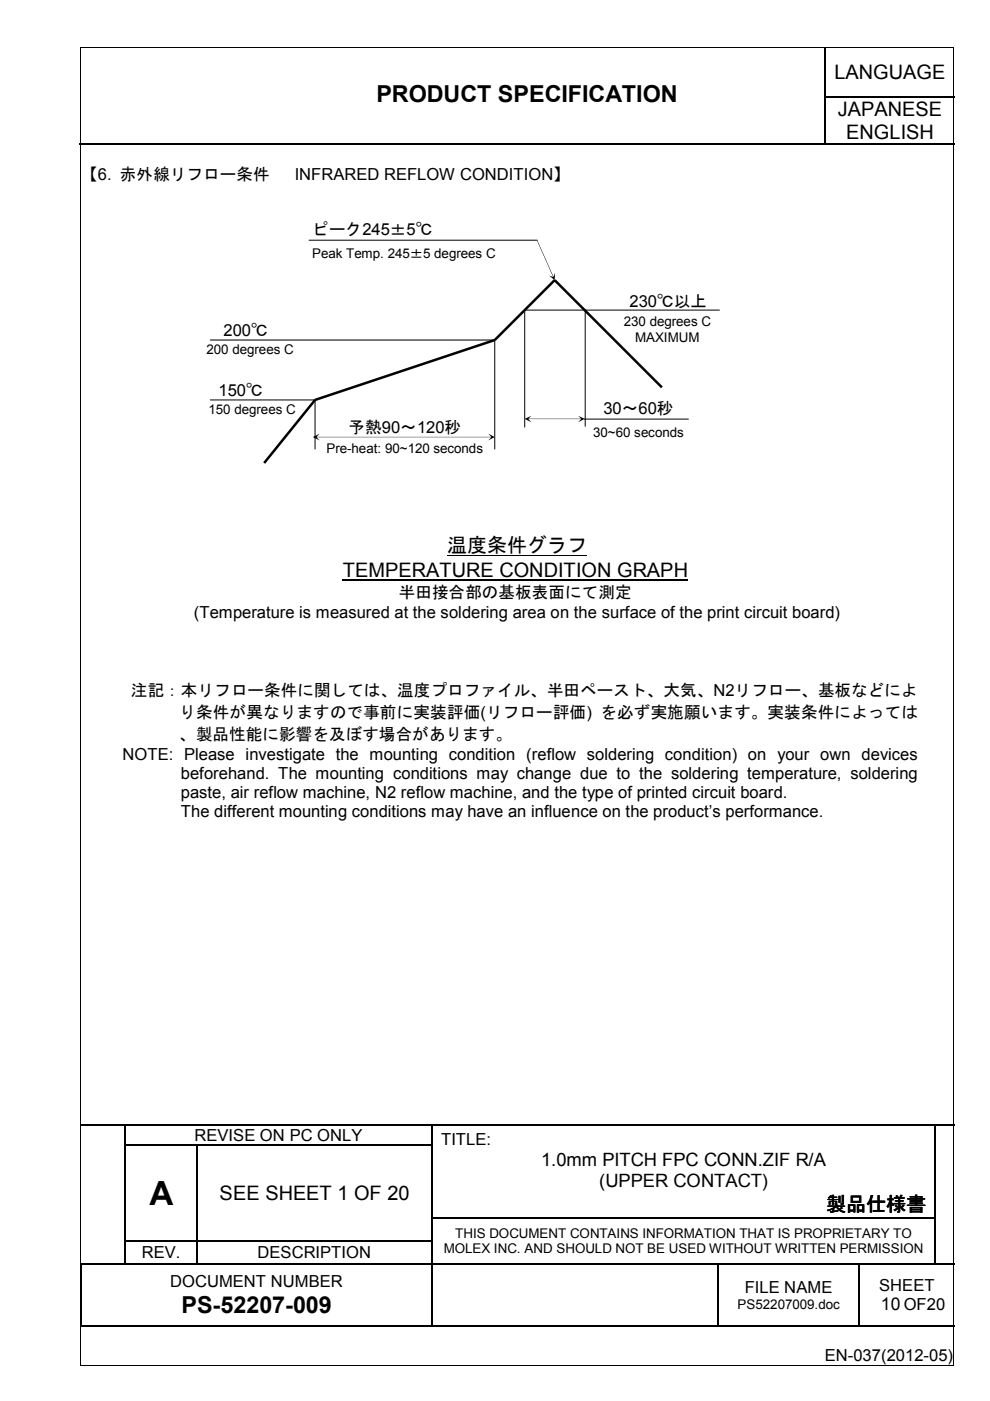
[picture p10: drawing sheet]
<svg xmlns="http://www.w3.org/2000/svg" width="210mm" height="297mm" viewBox="0 0 210 297" stroke-linecap="round" stroke-linejoin="round" font-family="sans-serif">
<defs><g id="words">
<text font-size="7.1" x="31.7" y="255.5">A</text>
<g font-size="5">
<text x="79.8" y="21.6">PRODUCT SPECIFICATION</text>
<text x="38.5" y="278.3">PS-52207-009</text>
</g>
<g font-size="4.2">
<text x="176.9" y="16.8">LANGUAGE</text>
<text x="177.6" y="24.6">JAPANESE</text>
<text x="179.4" y="29.4">ENGLISH</text>
<text x="94.8" y="117.1">温度条件グラフ</text>
<text x="72.7" y="122.3">TEMPERATURE CONDITION GRAPH</text>
<text x="46.6" y="254.5">SEE SHEET 1 OF 20</text>
<text x="175.2" y="256.8">製品仕様書</text>
</g>
<g font-size="3.9">
<text x="114.7" y="247.2">1.0mm PITCH FPC CONN.ZIF R/A</text>
<text x="127" y="251.7">(UPPER CONTACT)</text>
</g>
<text font-size="3.7" x="186.8" y="277.8">10 OF20</text>
<g font-size="3.5">
<text x="17.2" y="38.1">【6. 赤外線リフロー条件</text>
<text x="62.5" y="38.1">INFRARED REFLOW CONDITION】</text>
<text x="66.2" y="49.9">ピーク245±5℃</text>
<text x="133.5" y="65.1">230℃以上</text>
<text x="47.4" y="71.3">200℃</text>
<text x="46.4" y="84">150℃</text>
<text x="127.9" y="87.8">30～60秒</text>
<text x="73.9" y="91.7">予熱90～120秒</text>
<text x="41.1" y="131.1">(Temperature is measured at the soldering area on the surface of the print circuit board)</text>
<text x="84.5" y="126.8">半田接合部の基板表面にて測定</text>
<text x="27.8" y="147.6">注記：本リフロー条件に関しては、温度プロファイル、半田ペースト、大気、N2リフロー、基板などによ</text>
<text x="38" y="152.2">り条件が異なりますので事前に実装評価(リフロー評価) を必ず実施願います。実装条件によっては</text>
<text x="26" y="161.1">NOTE: Please investigate the mounting condition (reflow soldering condition) on your own devices</text>
<text x="38" y="156.8">、製品性能に影響を及ぼす場合があります。</text>
<text x="38.4" y="165.1">beforehand. The mounting conditions may change due to the soldering temperature, soldering</text>
<text x="38.4" y="169.2">paste, air reflow machine, N2 reflow machine, and the type of printed circuit board.</text>
<text x="38.4" y="173.3">The different mounting conditions may have an influence on the product’s performance.</text>
<text x="41.2" y="241.9">REVISE ON PC ONLY</text>
<text x="93.5" y="242.8">TITLE:</text>
<text x="30.1" y="266.7">REV.</text>
<text x="54.6" y="266.7">DESCRIPTION</text>
<text x="36.1" y="272.9">DOCUMENT NUMBER</text>
<text x="157.9" y="274.2">FILE NAME</text>
<text x="186.4" y="273.6">SHEET</text>
<text x="174.9" y="288.6">EN-037(2012-05)</text>
</g>
<g font-size="2.8">
<text x="66.2" y="54.8">Peak Temp. 245±5 degrees C</text>
<text x="132.2" y="69.2">230 degrees C</text>
<text x="43.8" y="75.1">200 degrees C</text>
<text x="134.7" y="72.4">MAXIMUM</text>
<text x="44.2" y="87.8">150 degrees C</text>
<text x="125.8" y="92.7">30~60 seconds</text>
<text x="69.2" y="96.1">Pre-heat: 90~120 seconds</text>
<text x="96.5" y="262.4">THIS DOCUMENT CONTAINS INFORMATION THAT IS PROPRIETARY TO</text>
<text x="94.1" y="265.7">MOLEX INC. AND SHOULD NOT BE USED WITHOUT WRITTEN PERMISSION</text>
<text x="156.4" y="277.5">PS52207009.doc</text>
</g>
</g></defs>
<g fill="none" stroke="#000" stroke-width=".25">
<path d="M174.9 10.2v10.2M16.8 30.4h158M174.9 20.6v9.7M175 20.5h27.5M175 30.4h27.5M17.2 238.5h9.3M26.6 238.7v4M26.7 238.5h64.8M91.6 238.7v4M91.7 238.5h106.4M198.2 238.7v4M198.3 238.5h4.1"/>
<path d="M26.6 243v4.8M26.6 248.1v4.9M26.6 253.2v4.9M26.6 258.4v4.6M26.7 242.9h15M41.8 243v4.8M41.8 248.1v4.9M41.8 253.2v4.9M41.8 258.4v4.6M42 242.9h49.5M91.6 243v4.8M91.6 248.1v4.9"/>
<path d="M91.6 253.2v4.9M91.6 258.4v4.6M91.7 258.3h106.4M198.2 243v4.8M198.2 248.1v4.9M198.2 253.2v4.9M198.2 258.4v4.6M17.2 268.1v13M17.6 267.9h8.9M26.6 263.2v4.6M26.7 263.1h15M26.7 267.9h15"/>
<path d="M41.8 263.2v4.6M42 263.1h49.5M42 267.9h49.5M91.6 263.2v4.6M91.6 268.1v13M91.7 267.9h60.4M152.2 268.1v13M152.4 267.9h29.7M182.2 268.1v13M182.3 267.9h15.8M198.2 263.2v4.6M198.3 267.9h4.1"/>
<path d="M17.3 281.2h74.2M91.7 281.2h60.4M152.4 281.2h29.7M182.3 281.2h20.1"/>
</g>
<g fill="#000">
<path d="M174.8 20.4h.2v.2h-.2zM174.8 30.3h.2v.3h-.2zM26.5 238.4h.2v.3h-.2zM91.5 238.4h.2v.3h-.2zM198.1 238.4h.2v.3h-.2zM26.5 242.7h.2v.3h-.2zM26.5 247.8h.2v.3h-.2zM26.5 253h.2v.2h-.2zM26.5 258.1h.2v.3h-.2zM41.7 242.7h.3v.3h-.3zM41.7 247.8h.3v.3h-.3zM41.7 253h.3v.2h-.3z"/>
<path d="M41.7 258.1h.3v.3h-.3zM91.5 242.7h.2v.3h-.2zM91.5 247.8h.2v.3h-.2zM91.5 253h.2v.2h-.2zM91.5 258.1h.2v.3h-.2zM198.1 242.7h.2v.3h-.2zM198.1 247.8h.2v.3h-.2zM198.1 253h.2v.2h-.2zM198.1 258.1h.2v.3h-.2zM17.1 267.8h.2v.3h-.2zM17.3 267.8h.3v.3h-.3zM26.5 263h.2v.2h-.2z"/>
<path d="M26.5 267.8h.2v.3h-.2zM41.7 263h.3v.2h-.3zM41.7 267.8h.3v.3h-.3zM91.5 263h.2v.2h-.2zM91.5 267.8h.2v.3h-.2zM152.1 267.8h.3v.3h-.3zM182.1 267.8h.2v.3h-.2zM198.1 263h.2v.2h-.2zM198.1 267.8h.2v.3h-.2zM17.1 281.1h.2v.2h-.2zM91.5 281.1h.2v.2h-.2zM152.1 281.1h.3v.2h-.3z"/>
<path d="M182.1 281.1h.2v.2h-.2z"/>
</g>
<g fill="#fff">
<path d="M17.2 10.2l.2 .2z" fill-rule="evenodd"/>
<path d="M55.6 15.8h112.4v9.7h-112.4z" fill-rule="evenodd"/>
</g>
<path d="M17.1 10.2v279.2M17.2 10.1h184.9M202.2 10.2v279.2M65.5 50.9h48.4M44.6 72.1h60.3v23.1M124.1 65.6v24.8M152.5 65.7h-41.2v24.9M44.6 84.8h22.2v10.4M123.9 88.9h22.1M94.8 117.8h29.7M17.2 289.5h184.9" fill="none" stroke="#000" stroke-width=".21"/>
<path d="M72.7 123h73.1" fill="none" stroke="#000" stroke-width=".3"/>
<path d="M140.3 82.1l-22.7-22.7-12.7 12.7-38.1 12.7-10.8 13.4" fill="none" stroke="#000" stroke-width=".53"/>
<g fill="#000">
<path d="M17 10h.2v.2h-.2zM202.1 10h.2v.2h-.2zM17 289.4h.2v.2h-.2zM202.1 289.4h.2v.2h-.2z"/>
<path d="M113.8 50.9l3.5 7.9zM116.4 58.4l.9 .4 .4-1-.1 1.6z"/>
<path d="M67.1 92.6l37.2 .1zM66.3 92.7l1.5-.8-.7 .8 .7 .7zM103.5 91.9l1.4 .8-1.4 .7 .7-.7z"/>
<path d="M111.9 88.8h11.4zM122.6 88.1l1.4 .7-1.4 .7 .7-.7zM111.3 88.8l1.4-.7-.7 .7 .7 .7z"/>
</g>
<use href="#words"/>
</svg>
